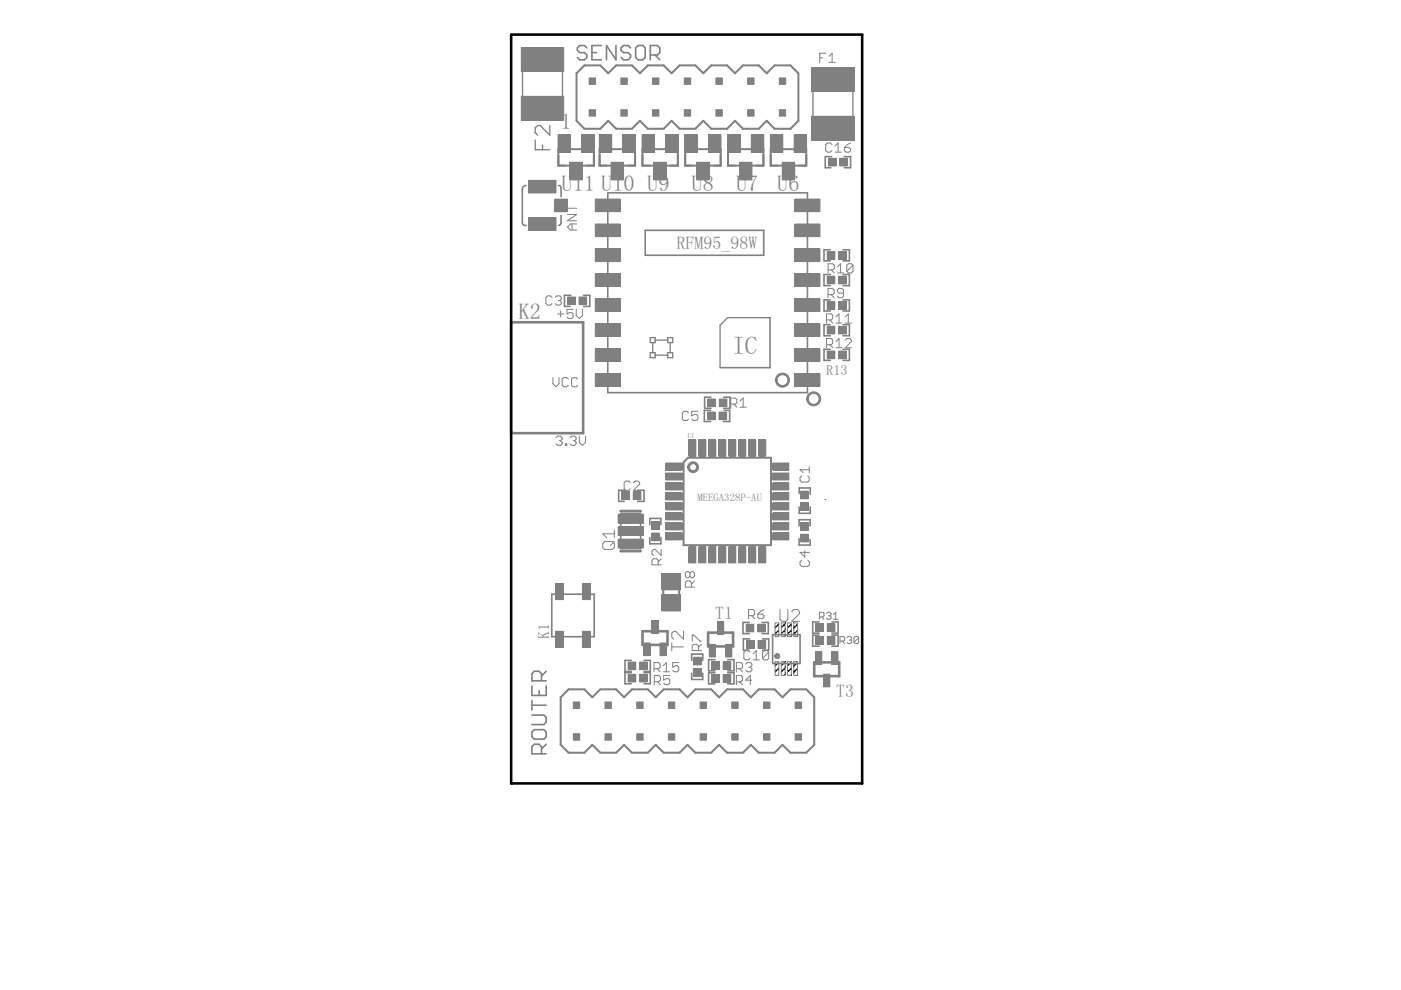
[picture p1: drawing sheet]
<svg xmlns="http://www.w3.org/2000/svg" width="297mm" height="210mm" viewBox="0 0 297 210" stroke-linecap="round" stroke-linejoin="round" font-family="sans-serif">
<defs><g id="words">
<text font-size="5.3" fill="#808080" x="155.3" y="75.1">IC</text>
<g font-size="4.7" fill="#808080">
<text x="118.9" y="27.3">1</text>
<text x="119.1" y="40.4">U11 U10 U9</text>
<text x="146.6" y="40.4">U8</text>
<text x="156.1" y="40.4">U7</text>
<text x="164.8" y="40.4">U6</text>
<text x="110" y="67.6">K2</text>
</g>
<g font-size="3.8" fill="#808080">
<text x="143.5" y="52.8">RFM95_98W</text>
<text x="151.6" y="131.1">T1</text>
<text x="177.3" y="147.7">T3</text>
</g>
<text font-size="3.3" fill="#808080" x="116.4" y="135.5" transform="rotate(-90 116.4 135.5)">K1</text>
<text font-size="3" fill="#808080" x="175.2" y="79.4">R13</text>
<text font-size="2.3" fill="#808080" x="147.9" y="106.3">MEEGA328P-AU</text>
<text font-size="1.5" fill="#808080" x="145.8" y="92.9">U1</text>
</g></defs>
<g fill="#808080" stroke="#808080" stroke-width=".21">
<path d="M169.8 104.1h1.6v1.6h-1.6z"/>
<path d="M169.8 106.6h1.6v1.6h-1.6z"/>
<path d="M120.4 63h1.6v1.6h-1.6z"/>
<path d="M122.8 63h1.6v1.6h-1.6z"/>
<path d="M117.6 42.2h2.7v2.7h-2.7z"/>
<path d="M112.1 46.2h5.8v2.7h-5.8z"/>
<path d="M112.1 38.2h5.8v2.7h-5.8z"/>
<path d="M131.1 109h5.3v1.9h-5.3z"/>
<path d="M131.1 111.7h5.3v1.8h-5.3z"/>
<path d="M131.1 114.3h5.3v1.9h-5.3z"/>
<path d="M150.1 84.6h1.6v1.6h-1.6z"/>
<path d="M152.5 84.6h1.6v1.6h-1.6z"/>
<path d="M141.2 98.2h3.3v1.5h-3.3z"/>
<path d="M141.2 100.3h3.3v1.5h-3.3z"/>
<path d="M141.2 102.4h3.3v1.5h-3.3z"/>
<path d="M141.2 104.5h3.3v1.5h-3.3z"/>
<path d="M141.2 106.6h3.3v1.5h-3.3z"/>
<path d="M141.2 108.8h3.3v1.4h-3.3z"/>
<path d="M141.2 110.9h3.3v1.5h-3.3z"/>
<path d="M141.2 113h3.3v1.5h-3.3z"/>
<path d="M146 116h1.5v3.3h-1.5z"/>
<path d="M148.2 116h1.4v3.3h-1.4z"/>
<path d="M150.3 116h1.5v3.3h-1.5z"/>
<path d="M152.4 116h1.5v3.3h-1.5z"/>
<path d="M154.5 116h1.5v3.3h-1.5z"/>
<path d="M156.6 116h1.5v3.3h-1.5z"/>
<path d="M158.7 116h1.5v3.3h-1.5z"/>
<path d="M160.9 116h1.4v3.3h-1.4z"/>
<path d="M163.9 113h3.3v1.5h-3.3z"/>
<path d="M163.9 110.9h3.3v1.5h-3.3z"/>
<path d="M163.9 108.8h3.3v1.4h-3.3z"/>
<path d="M163.9 106.6h3.3v1.5h-3.3z"/>
<path d="M163.9 104.5h3.3v1.5h-3.3z"/>
<path d="M163.9 102.4h3.3v1.5h-3.3z"/>
<path d="M163.9 100.3h3.3v1.5h-3.3z"/>
<path d="M163.9 98.2h3.3v1.5h-3.3z"/>
<path d="M160.9 93.3h1.4v3.3h-1.4z"/>
<path d="M158.7 93.3h1.5v3.3h-1.5z"/>
<path d="M156.6 93.3h1.5v3.3h-1.5z"/>
<path d="M154.5 93.3h1.5v3.3h-1.5z"/>
<path d="M152.4 93.3h1.5v3.3h-1.5z"/>
<path d="M150.3 93.3h1.5v3.3h-1.5z"/>
<path d="M148.2 93.3h1.4v3.3h-1.4z"/>
<path d="M146 93.3h1.5v3.3h-1.5z"/>
<path d="M126.2 79.3h5.3v2.6h-5.3z"/>
<path d="M126.2 74h5.3v2.6h-5.3z"/>
<path d="M126.2 63.4h5.3v2.6h-5.3z"/>
<path d="M126.2 68.7h5.3v2.6h-5.3z"/>
<path d="M126.2 52.8h5.3v2.7h-5.3z"/>
<path d="M126.2 58.1h5.3v2.6h-5.3z"/>
<path d="M126.2 42.2h5.3v2.7h-5.3z"/>
<path d="M126.2 47.5h5.3v2.7h-5.3z"/>
<path d="M168.6 79.3h5.2v2.6h-5.2z"/>
<path d="M168.6 68.7h5.2v2.6h-5.2z"/>
<path d="M168.6 74h5.2v2.6h-5.2z"/>
<path d="M168.6 58.1h5.2v2.6h-5.2z"/>
<path d="M168.6 63.4h5.2v2.6h-5.2z"/>
<path d="M168.6 47.5h5.2v2.7h-5.2z"/>
<path d="M168.6 52.8h5.2v2.7h-5.2z"/>
<path d="M168.6 42.2h5.2v2.7h-5.2z"/>
<path d="M131.8 104.3h1.7v1.6h-1.7z"/>
<path d="M134.3 104.3h1.6v1.6h-1.6z"/>
<path d="M169.8 113.3h1.6v1.6h-1.6z"/>
<path d="M169.8 110.8h1.6v1.7h-1.6z"/>
<path d="M138.2 110.6h1.6v1.6h-1.6z"/>
<path d="M138.2 113h1.6v1.6h-1.6z"/>
<path d="M152.4 87.4h1.7v1.6h-1.7z"/>
<path d="M150 87.4h1.6v1.6h-1.6z"/>
<path d="M135.6 143h1.6v1.6h-1.6z"/>
<path d="M133.2 143h1.6v1.6h-1.6z"/>
<path d="M133.2 140.4h1.6v1.6h-1.6z"/>
<path d="M135.6 140.4h1.6v1.6h-1.6z"/>
<path d="M174.6 143h1.3v2.6h-1.3z"/>
<path d="M176.3 138.2h1.4v2.7h-1.4z"/>
<path d="M172.9 138.2h1.3v2.7h-1.3z"/>
<path d="M173 135h1.6v1.6h-1.6z"/>
<path d="M175.4 135h1.6v1.6h-1.6z"/>
<path d="M173 132.2h1.6v1.7h-1.6z"/>
<path d="M175.4 132.2h1.6v1.7h-1.6z"/>
<path d="M164.3 132.1h.8v2.9h-.8z"/>
<path d="M165.7 132.1h.8v2.9h-.8z"/>
<path d="M167 132.1h.8v2.9h-.8z"/>
<path d="M168.3 132.1h.8v2.9h-.8z"/>
<path d="M164.3 140.3h.8v2.9h-.8z"/>
<path d="M165.7 140.3h.8v2.9h-.8z"/>
<path d="M167 140.3h.8v2.9h-.8z"/>
<path d="M168.3 140.3h.8v2.9h-.8z"/>
<path d="M158.3 135.8h1.6v1.7h-1.6z"/>
<path d="M160.7 135.8h1.6v1.7h-1.6z"/>
<path d="M152.1 131.9h1.3v2.6h-1.3z"/>
<path d="M150.4 136.6h1.3v2.7h-1.3z"/>
<path d="M153.8 136.6h1.4v2.7h-1.4z"/>
<path d="M153.3 140.3h1.6v1.6h-1.6z"/>
<path d="M150.9 140.3h1.6v1.6h-1.6z"/>
<path d="M153.3 143h1.6v1.6h-1.6z"/>
<path d="M150.9 143h1.6v1.6h-1.6z"/>
<path d="M160.6 132.4h1.6v1.6h-1.6z"/>
<path d="M158.2 132.4h1.6v1.6h-1.6z"/>
<path d="M138.2 131.6h1.3v2.6h-1.3z"/>
<path d="M136.5 136.3h1.3v2.7h-1.3z"/>
<path d="M139.9 136.3h1.3v2.7h-1.3z"/>
<path d="M147 141.8h1.6v1.6h-1.6z"/>
<path d="M147 139.4h1.6v1.6h-1.6z"/>
<path d="M140.3 126.1h4v3.4h-4z"/>
<path d="M140.3 121.6h4v3.5h-4z"/>
<path d="M175.6 33.6h1.6v1.6h-1.6z"/>
<path d="M178.1 33.6h1.6v1.6h-1.6z"/>
<path d="M172.1 24.7h9v5h-9z"/>
<path d="M172.1 14.3h9v5.1h-9z"/>
<path d="M110.5 20.4h9v5.1h-9z"/>
<path d="M110.5 10.1h9v5h-9z"/>
<path d="M177.8 58.6h1.6v1.6h-1.6z"/>
<path d="M175.4 58.6h1.6v1.6h-1.6z"/>
<path d="M177.8 53.3h1.6v1.6h-1.6z"/>
<path d="M175.4 53.3h1.6v1.6h-1.6z"/>
<path d="M177.8 63.9h1.6v1.7h-1.6z"/>
<path d="M175.4 63.9h1.6v1.7h-1.6z"/>
<path d="M177.8 69.2h1.6v1.6h-1.6z"/>
<path d="M175.4 69.2h1.6v1.6h-1.6z"/>
<path d="M177.8 74.4h1.6v1.7h-1.6z"/>
<path d="M175.4 74.4h1.6v1.7h-1.6z"/>
<path d="M165.9 34.4h2.6v3.7h-2.6z"/>
<path d="M163.3 28.6h2.7v3.7h-2.7z"/>
<path d="M168.4 28.6h2.6v3.7h-2.6z"/>
<path d="M156.8 34.4h2.6v3.7h-2.6z"/>
<path d="M154.3 28.6h2.6v3.7h-2.6z"/>
<path d="M159.3 28.6h2.6v3.7h-2.6z"/>
<path d="M147.7 34.4h2.6v3.7h-2.6z"/>
<path d="M145.2 28.6h2.6v3.7h-2.6z"/>
<path d="M150.2 28.6h2.7v3.7h-2.7z"/>
<path d="M138.6 34.4h2.7v3.7h-2.7z"/>
<path d="M136.1 28.6h2.7v3.7h-2.7z"/>
<path d="M141.2 28.6h2.6v3.7h-2.6z"/>
<path d="M129.6 34.4h2.6v3.7h-2.6z"/>
<path d="M127.1 28.6h2.6v3.7h-2.6z"/>
<path d="M132.1 28.6h2.6v3.7h-2.6z"/>
<path d="M120.8 34.4h2.7v3.7h-2.7z"/>
<path d="M118.3 28.6h2.6v3.7h-2.6z"/>
<path d="M123.4 28.6h2.6v3.7h-2.6z"/>
<path d="M117.8 133.9h1.7v3.3h-1.7z"/>
<path d="M117.8 123.8h1.7v3.3h-1.7z"/>
<path d="M123.5 133.9h1.7v3.3h-1.7z"/>
<path d="M123.5 123.8h1.7v3.3h-1.7z"/>
<path d="M142.2 98.3h2.6v1.2h-2.6z"/>
<path d="M142.2 100.4h2.6v1.2h-2.6z"/>
<path d="M142.2 102.5h2.6v1.3h-2.6z"/>
<path d="M142.2 104.6h2.6v1.3h-2.6z"/>
<path d="M142.2 106.8h2.6v1.2h-2.6z"/>
<path d="M142.2 108.9h2.6v1.2h-2.6z"/>
<path d="M142.2 111h2.6v1.2h-2.6z"/>
<path d="M142.2 113.1h2.6v1.2h-2.6z"/>
<path d="M146.2 115.7h1.2v2.6h-1.2z"/>
<path d="M148.3 115.7h1.2v2.6h-1.2z"/>
<path d="M150.4 115.7h1.2v2.6h-1.2z"/>
<path d="M152.5 115.7h1.3v2.6h-1.3z"/>
<path d="M154.6 115.7h1.3v2.6h-1.3z"/>
<path d="M156.8 115.7h1.2v2.6h-1.2z"/>
<path d="M158.9 115.7h1.2v2.6h-1.2z"/>
<path d="M161 115.7h1.2v2.6h-1.2z"/>
<path d="M163.6 113.1h2.6v1.2h-2.6z"/>
<path d="M163.6 111h2.6v1.2h-2.6z"/>
<path d="M163.6 108.9h2.6v1.2h-2.6z"/>
<path d="M163.6 106.8h2.6v1.2h-2.6z"/>
<path d="M163.6 104.6h2.6v1.3h-2.6z"/>
<path d="M163.6 102.5h2.6v1.3h-2.6z"/>
<path d="M163.6 100.4h2.6v1.2h-2.6z"/>
<path d="M163.6 98.3h2.6v1.2h-2.6z"/>
<path d="M161 94.3h1.2v2.6h-1.2z"/>
<path d="M158.9 94.3h1.2v2.6h-1.2z"/>
<path d="M156.8 94.3h1.2v2.6h-1.2z"/>
<path d="M154.6 94.3h1.3v2.6h-1.3z"/>
<path d="M152.5 94.3h1.3v2.6h-1.3z"/>
<path d="M150.4 94.3h1.2v2.6h-1.2z"/>
<path d="M148.3 94.3h1.2v2.6h-1.2z"/>
<path d="M146.2 94.3h1.2v2.6h-1.2z"/>
<path d="M128.3 155.6h1.3v1.3h-1.3z"/>
<path d="M121.6 155.6h1.3v1.3h-1.3z"/>
<path d="M135 155.6h1.4v1.3h-1.4z"/>
<path d="M148.4 155.6h1.4v1.3h-1.4z"/>
<path d="M141.7 155.6h1.4v1.3h-1.4z"/>
<path d="M155.2 155.6h1.3v1.3h-1.3z"/>
<path d="M121.6 148.8h1.3v1.4h-1.3z"/>
<path d="M128.3 148.8h1.3v1.4h-1.3z"/>
<path d="M135 148.8h1.4v1.4h-1.4z"/>
<path d="M141.7 148.8h1.4v1.4h-1.4z"/>
<path d="M148.4 148.8h1.4v1.4h-1.4z"/>
<path d="M155.2 148.8h1.3v1.4h-1.3z"/>
<path d="M168.6 155.6h1.3v1.3h-1.3z"/>
<path d="M161.9 155.6h1.3v1.3h-1.3z"/>
<path d="M161.9 148.8h1.3v1.4h-1.3z"/>
<path d="M168.6 148.8h1.3v1.4h-1.3z"/>
<path d="M174.9 143.6h.8v1.5h-.8z"/>
<path d="M176.6 138.7h.8v1.5h-.8z"/>
<path d="M173.2 138.7h.8v1.5h-.8z"/>
<path d="M152.4 132.4h.8v1.5h-.8z"/>
<path d="M150.6 137.3h.8v1.4h-.8z"/>
<path d="M154.1 137.3h.8v1.4h-.8z"/>
<path d="M138.5 132.1h.8v1.5h-.8z"/>
<path d="M136.8 137h.8v1.5h-.8z"/>
<path d="M140.2 137h.8v1.5h-.8z"/>
<path d="M140.5 122.8h3.6v1.7h-3.6z"/>
<path d="M140.5 126.7h3.6v1.7h-3.6z"/>
<path d="M131.6 23.3h1.4v1.3h-1.4z"/>
<path d="M124.9 23.3h1.4v1.3h-1.4z"/>
<path d="M138.3 23.3h1.4v1.3h-1.4z"/>
<path d="M151.8 23.3h1.3v1.3h-1.3z"/>
<path d="M145.1 23.3h1.3v1.3h-1.3z"/>
<path d="M158.5 23.3h1.4v1.3h-1.4z"/>
<path d="M124.9 16.5h1.4v1.4h-1.4z"/>
<path d="M131.6 16.5h1.4v1.4h-1.4z"/>
<path d="M138.3 16.5h1.4v1.4h-1.4z"/>
<path d="M145.1 16.5h1.3v1.4h-1.3z"/>
<path d="M151.8 16.5h1.3v1.4h-1.3z"/>
<path d="M158.5 16.5h1.4v1.4h-1.4z"/>
<path d="M165.2 16.5h1.4v1.4h-1.4z"/>
<path d="M165.2 23.3h1.4v1.3h-1.4z"/>
<path d="M172.2 25.8h8.8v2.5h-8.8z"/>
<path d="M172.2 15.7h8.8v2.5h-8.8z"/>
<path d="M110.7 21.6h8.7v2.5h-8.7z"/>
<path d="M110.7 11.4h8.7v2.5h-8.7z"/>
<path d="M166.6 35.2h1.2v1.6h-1.2z"/>
<path d="M164.1 29.9h1.2v1.6h-1.2z"/>
<path d="M169.1 29.9h1.2v1.6h-1.2z"/>
<path d="M157.5 35.2h1.2v1.6h-1.2z"/>
<path d="M155 29.9h1.2v1.6h-1.2z"/>
<path d="M160 29.9h1.2v1.6h-1.2z"/>
<path d="M148.4 35.2h1.2v1.6h-1.2z"/>
<path d="M145.9 29.9h1.3v1.6h-1.3z"/>
<path d="M150.9 29.9h1.2v1.6h-1.2z"/>
<path d="M139.3 35.2h1.3v1.6h-1.3z"/>
<path d="M136.9 29.9h1.2v1.6h-1.2z"/>
<path d="M141.8 29.9h1.3v1.6h-1.3z"/>
<path d="M130.3 35.2h1.2v1.6h-1.2z"/>
<path d="M127.8 29.9h1.2v1.6h-1.2z"/>
<path d="M132.8 29.9h1.2v1.6h-1.2z"/>
<path d="M121.5 35.2h1.3v1.6h-1.3z"/>
<path d="M119.1 29.9h1.2v1.6h-1.2z"/>
<path d="M124 29.9h1.2v1.6h-1.2z"/>
</g>
<g fill="none" stroke="#808080" stroke-width=".34">
<path d="M124.4 10.2l-.5-.5h-1l-.5 .5v.5l.5 .5h1l.5 .5v.5l-.5 .5h-1l-.5-.5M125.5 11.2h1M127.5 9.7h-2v3h2M130.6 9.7v3l-2-3v3M133.7 10.2l-.5-.5h-1l-.5 .5v.5l.5 .5h1l.5 .5v.5l-.5 .5h-1l-.5-.5M134.8 10.2l.5-.5h1l.5 .5v2l-.5 .5h-1l-.5-.5zM137.9 11.7h1.5l.5-.5v-1l-.5-.5h-1.5v3M138.9 11.7l1 1M111.5 39.3l-.5 .3-.3 .5v7.2l.3 .4 .5 .1M118.4 39.3l.3 .1 .2 .3 .1 2M176.3 33.2h-1.3v2.4h1.1M179 33.2h1.3v2.4h-1.3"/>
<path d="M119 45.7l-.1 1.7-.5 .4M128.9 40.9h42.3v42.3h-42.3zM136.8 48.8h25.1v5.3h-25.1zM176 58.2h-1.3v2.4h1.3M176 53h-1.3v2.3h1.3M178.7 58.2h1.4v2.4h-1.4M178.7 53h1.4v2.3h-1.4M121 62.6h-1.3v2.4h1.2M123.7 62.6h1.4v2.4h-1.4M163.3 67.4v10.6h-10.6M176 63.6h-1.3v2.3h1.3M176 68.8h-1.3v2.4h1.3"/>
<path d="M176 74.1h-1.3v2.3h1.3M178.7 63.6h1.4v2.3h-1.4M178.7 68.8h1.4v2.4h-1.4M178.7 74.1h1.4v2.3h-1.4M150.7 87h-1.4v2.4h1.4M150.7 84.2h-1.3v2.4h1.3M153.4 84.2h1.4v2.4h-1.4M153.5 87h1.2v2.4h-1.3M131.6 108.9h4.2v7.4h-4.2zM132.5 103.9h-1.3v2.4h1.2M135.2 103.9h1.3v2.4h-1.3M137.8 111.3v-1.4h2.3v1.4"/>
<path d="M137.8 114v1.3h2.3v-1.3M169.4 111.5v-1.3h2.4v1.3M169.4 114.2v1.4h2.4v-1.2M169.4 104.6v-1.1h2.4v1.3M169.4 107.5v1.3h2.4v-1.3M117 126h9v9h-9zM151.6 139.9h-1.4v2.3h1.4M154.3 139.9h1.3v2.3h-1.3M158.9 132h-1.4v2.3h1.4M159 135.5h-1.4v2.3h1.2M161.6 132h1.3v2.3h-1.3M161.6 135.5h1.4v2.3h-1.4"/>
<path d="M163.8 134.6h5.8v6.1h-5.8zM173.7 134.7h-1.4v2.3h1.4M173.7 131.9h-1.4v2.3h1.4M176.4 134.7h1.3v2.3h-1.3M176.4 131.9h1.3v2.3h-1.3M112.8 145.4v2h3v-2M112.8 148.5v2M112.8 155.2l.5-.5h2l.5 .5v1l-.5 .5h-2l-.5-.5zM112.8 151.6h2.5l.5 .5v1l-.5 .5h-2.5M112.8 149.5h3M114.3 146.4v1M114.8 159.8v-1.5l-.5-.5h-1l-.5 .5v1.5h3"/>
<path d="M114.8 144.4v-1.6l-.5-.5h-1l-.5 .5v1.6h3M115.8 157.8l-1 1M115.8 142.3l-1 1M133.9 142.6h-1.4v2.4h1.4M133.9 140h-1.4v2.4h1.4M136.5 142.6h1.4v2.4h-1.4M136.5 140h1.4v2.4h-1.4M146.6 140v-1.3h2.4v1.3M146.6 142.7v1.4h2.4v-1.4M151.6 142.6h-1.4v2.4h1.4M154.3 142.6h1.3v2.4h-1.3"/>
</g>
<path d="M131.6 108.4h4.2M131.6 116.8h4.2" fill="none" stroke="#808080" stroke-width=".59"/>
<g fill="#808080" stroke="#808080" stroke-width=".21">
<path d="M146.2 98.2a1.15 1.15 0 0 1 1.8 .3 1.15 1.15 0 0 1-.8 1.7 1.15 1.15 0 0 1-1.4-1.1h.4a.74 .74 0 0 1 1-.8 .74 .74 0 0 1 .3 1.3 .74 .74 0 0 1-1.3-.3v-.2h-.4z" fill-rule="evenodd"/>
<path d="M171.4 83.5a1.49 1.49 0 0 1 2.4 .3 1.49 1.49 0 0 1-.9 2.2 1.49 1.49 0 0 1-1.9-1.4h.4a1.15 1.15 0 0 1 1.7-1 1.15 1.15 0 0 1 .1 2 1.15 1.15 0 0 1-1.8-.7v-.3h-.4z" fill-rule="evenodd"/>
<path d="M164.8 79.6a1.49 1.49 0 0 1 2.4 .2 1.49 1.49 0 0 1-.9 2.2 1.49 1.49 0 0 1-1.9-1.4h.3a1.16 1.16 0 0 1 1.7-1.1 1.16 1.16 0 0 1 .3 1.9 1.16 1.16 0 0 1-1.9-.5l-.1-.3h-.3z" fill-rule="evenodd"/>
<path d="M164.4 138.7a.54 .54 0 0 1 .9 .2 .54 .54 0 0 1-.4 .7 .54 .54 0 0 1-.7-.5h.4a.21 .21 0 0 1 .3-.2 .21 .21 0 0 1 0 .3 .21 .21 0 0 1-.3 0l-.4-.1z" fill-rule="evenodd"/>
</g>
<path d="M123.9 13.9h3.4l1.6 1.6 1.7-1.6h3.4l1.7 1.6 1.7-1.6h3.3l1.7 1.6 1.7-1.6h3.3l1.7 1.6 1.7-1.6h3.4l1.6 1.6 1.7-1.6h3.4l1.7 1.6 1.6-1.6h3.4l1.7 1.6v10.1l-1.7 1.7h-3.4l-1.6-1.7-1.7 1.7h-3.4l-1.7-1.7-1.6 1.7h-3.4l-1.7-1.7-1.7 1.7h-3.3l-1.7-1.7-1.7 1.7h-3.3l-1.7-1.7-1.7 1.7h-3.4l-1.7-1.7-1.6 1.7h-3.4l-1.7-1.7v-10.1zM118.4 31.6h7.5v3.5h-7.5zM127.1 31.6h7.5v3.5h-7.5zM136.2 31.6h7.5v3.5h-7.5zM145.3 31.6h7.5v3.5h-7.5zM154.3 31.6h7.6v3.5h-7.6zM163.4 31.6h7.5v3.5h-7.5zM144.9 98l1-1h17.6v18.6h-18.6zM140.6 124.5v2.2M144 124.5v2.2M120.5 146.2h3.4l1.7 1.6 1.7-1.6h3.3l1.7 1.6 1.7-1.6h3.4l1.6 1.6 1.7-1.6h3.4l1.7 1.6 1.6-1.6h3.4l1.7 1.6 1.7-1.6h3.3l1.7 1.6 1.7-1.6h3.3l1.7 1.6 1.7-1.6h3.3l1.7 1.6v10.1l-1.7 1.7h-3.3l-1.7-1.7-1.7 1.7h-3.3l-1.7-1.7-1.7 1.7h-3.3l-1.7-1.7-1.7 1.7h-3.4l-1.6-1.7-1.7 1.7h-3.4l-1.7-1.7-1.6 1.7h-3.4l-1.7-1.7-1.7 1.7h-3.3l-1.7-1.7-1.7 1.7h-3.4l-1.6-1.7v-10.1z" fill="none" stroke="#808080" stroke-width=".42"/>
<g fill="none" stroke="#808080" stroke-width=".28">
<path d="M110.8 13.9v7.8M119.3 13.9v7.7M172.4 18.1v7.8M180.8 18.1v7.7M113.5 29.7v2h3.1M115 30.7v1M116.6 26.6v2.1l-2.1-2.1h-.5l-.5 .5v1.1l.5 .5M137.9 74.8h1v1h-1zM137.9 71.6h1v1h-1zM138.4 72.6v2.2M138.9 75.3h2.7M138.9 72.1h2.7"/>
<path d="M141.6 71.6h1v1h-1zM141.6 74.8h1v1h-1zM142.1 72.6v2.2M163.3 67.4h-9l-1.6 1.5v9.1"/>
</g>
<path d="M108.4 68.3h15.2v23.5h-15.2zM136.2 133.8h5.3v2.9h-5.3zM150.1 134.1h5.3v3h-5.3zM172.6 140.4h5.3v3h-5.3z" fill="none" stroke="#808080" stroke-width=".55"/>
<g fill="none" stroke="#808080" stroke-width=".21">
<path d="M173.8 12.3h.7M175.1 11.3h-1.3v1.9M175.8 11.9l.6-.6v1.9M175.8 13.2h1.3M176.4 30.6l-.4-.3h-.6l-.3 .3v1.3l.3 .4h.6l.4-.4M177.1 32.3h1.3M177.1 31l.6-.7v2M179 31.3h1l.3 .3v.3l-.3 .4h-.6l-.4-.4zM180.3 30.3l-.6 .3-.7 .7M120.3 45.5h2l-2 1.3h2M120.3 44.2h2M120.3 43.5v1.3"/>
<path d="M121.3 47.5v1.3M122.3 47.5h-1.4l-.6 .6 .6 .7h1.4M175.6 57.2h1l.3-.3v-.7l-.3-.3h-1v2M176.2 57.2l.7 .7M177.6 56.6l.6-.7v2M177.6 57.9h1.3M180.8 56.2l-.3-.3h-.6l-.4 .3v1.4M180.8 56.2v1.4l-.3 .3h-.6l-.4-.3M180.8 56.2l-1.3 1.4M117.1 63.1l-.4-.4h-.6l-.4 .4v1.3l.4 .3h.6l.4-.3M117.7 63.1l.3-.4h.7l.3 .4v.3l-.3 .3M118.2 66.6h1.3"/>
<path d="M118.4 63.7h.3M118.7 63.7l.3 .4v.3l-.3 .3h-.7l-.3-.3M118.9 65.9v1.3M121.5 65.6h-1.3v1l.7-.3h.3l.3 .3v.6l-.3 .3h-.7l-.3-.3M122.2 65.6v1.3l.6 .6 .7-.6v-1.3M175.2 67.8h1l.4-.3v-.6l-.4-.4h-1v2M175.2 73.1h1l.4-.4v-.6l-.4-.3h-1v1.9M175.6 62.5h.9l.3-.4v-.6l-.3-.3h-.9v1.9M175.9 67.8l.7 .7M175.9 73.1l.7 .6M176.2 62.5l.6 .6M177.2 67.2l.7-.7v2"/>
<path d="M177.2 72.4l.7-.6v1.9M177.2 68.5h1.3M177.2 73.7h1.3M178.8 62.1h-.9l-.4-.3v-.3l.4-.3h.6l.3 .3v1.3l-.3 .3h-.6l-.4-.3M179.2 68.5h1.3M179.2 67.2l.7-.7v2M179.2 72.1l.3-.3h.7l.3 .3v.3l-1.3 1.3h1.3M117.2 80.1v1.2l.7 .7 .6-.7v-1.2M117.9 92.8l.3-.3h.7l.3 .3v.3l-.3 .4M118.5 93.5h.4M118.9 93.5l.3 .3v.3l-.3 .3h-.7l-.3-.3M119.9 94.1h.3v.3h-.3z"/>
<path d="M120.5 80.4l-.3-.3h-.7l-.3 .3v1.3l.3 .3h.7l.3-.3M120.9 92.8l.3-.3h.6l.4 .3v.3l-.4 .4M121.5 93.5h.3M121.8 93.5l.4 .3v.3l-.4 .3h-.6l-.3-.3M122.5 80.4l-.3-.3h-.7l-.3 .3v1.3l.3 .3h.7l.3-.3M122.8 92.5v1.3l.7 .6 .6-.6v-1.3M146 87.5l-.4-.3h-.6l-.3 .3v1.3l.3 .4h.6l.4-.4M148 87.2h-1.3v1l.6-.3h.3l.4 .3v.6l-.4 .4h-.6l-.3-.4M154.9 85.7h1l.3-.3v-.7l-.3-.3h-1v1.9M155.6 85.7l.6 .6M156.9 85l.7-.6v1.9M156.9 86.3h1.3"/>
<path d="M171.6 98.9v1.3M171.6 99.6h-2l.7 .6M128.2 114.8h1.7l.4 .4v.9l-.4 .4h-1.7l-.4-.4v-.9zM130.3 112.3v1.7M130.3 114.8l-.9 .9M130.3 113.2h-2.5l.8 .8M133.6 102.3l-.3-.3h-.6l-.4 .3v1.3l.4 .4h.6l.3-.4M134.3 102.3l.3-.3h.7l.3 .3v.4l-1.3 1.3h1.3M139.6 119.8v-1l-.4-.3h-.6l-.4 .3v1h2M140.2 116.5v1.3l-1.3-1.3h-.3l-.4 .3v.7l.4 .3M140.2 118.5l-.6 .6M170 100.9l-.4 .3v.7l.4 .3h1.3l.3-.3v-.7l-.3-.3"/>
<path d="M170 118.8l-.4 .3v.7l.4 .3h1.3l.3-.3v-.7l-.3-.3M170.6 116.8v1.3l-1-1h2M142.4 137.2h2.5M142.4 136.3v1.7M144.9 133.9v1.6l-1.6-1.6h-.5l-.4 .4v.8l.4 .4M146.3 121.5l-.4-.3h-.3l-.3 .3v.7l.3 .3h.3l.4-.3M146.3 121.5l.3-.3h.3l.4 .3v.7l-.4 .3h-.3l-.3-.3M146.3 121.5v.7M146.6 124.5v-1l-.3-.3h-.7l-.3 .3v1h2M146.8 135.9v-1.3h.3l1.3 1.3h.3M147.3 123.2l-.7 .6M148.1 137.9v-1l-.3-.3h-.7l-.3 .3v1h1.9"/>
<path d="M148.7 136.6l-.6 .7M158.7 130.5h1l.3-.3v-.6l-.3-.4h-1v2M159 138.3l-.3-.3h-.6l-.4 .3v1.3l.4 .3h.6l.3-.3M159.4 130.5l.6 .7M159.7 139.9h1.3M159.7 138.6l.6-.6v1.9M160.7 130.2h.9l.4 .3v.4l-.4 .3h-.6l-.3-.3zM162 129.2l-.7 .4-.6 .6M163 138.3l-.4-.3h-.6l-.3 .3v1.3M163 138.3v1.3l-.4 .3h-.6l-.3-.3M163 138.3l-1.3 1.3M165.4 129.2v2.1l.4 .4h.8l.4-.4v-2.1"/>
<path d="M167.9 129.7l.4-.5h.8l.4 .5v.4l-1.6 1.6h1.6M173.7 130.8h.8l.2-.2v-.5l-.2-.3h-.8v1.5M174.2 130.8l.5 .5M175.2 130.1l.3-.3h.5l.2 .3v.2l-.2 .3M175.7 130.6h.3M176 130.6l.2 .2v.3l-.2 .2h-.5l-.3-.2M176.7 131.3h1M176.7 130.3l.5-.5v1.5M178.1 135.9h.7l.3-.2v-.5l-.3-.2h-.7v1.4M178.6 135.9l.5 .5M179.6 135.2l.2-.2h.5l.3 .2v.2l-.3 .3M180.1 135.7h.2"/>
<path d="M180.3 135.7l.3 .2v.3l-.3 .2h-.5l-.2-.2M182.1 135.2l-.3-.2h-.5l-.2 .2v1M182.1 135.2v1l-.3 .2h-.5l-.2-.2M182.1 135.2l-1 1M138.7 141.8h.9l.4-.3v-.7l-.4-.3h-.9v1.9M138.7 144.5h1l.3-.3v-.7l-.3-.3h-1v2M139.3 141.8l.7 .6M139.4 144.5l.6 .7M140.6 141.1l.7-.6v1.9M140.6 142.4h1.3M142 143.2h-1.3v1l.7-.3h.3l.3 .3v.6l-.3 .4h-.7l-.3-.4M143.9 140.5h-1.3v1l.7-.4h.3l.3 .4v.6l-.3 .3h-.7l-.3-.3"/>
<path d="M156.1 144.5h1l.3-.3v-.6l-.3-.4h-1v2M156.1 141.8h1l.3-.3v-.7l-.3-.3h-1v1.9M156.8 141.8l.6 .6M156.8 144.5l.6 .7M158.1 140.8l.3-.3h.7l.3 .3v.3l-.3 .4M158.8 141.5h.3M159.1 141.5l.3 .3v.3l-.3 .3h-.7l-.3-.3M159.4 144.2h-1.3l1-1v2"/>
</g>
<path d="M175.1 105.9l-.2 .1" fill="none" stroke="#808000" stroke-width=".21"/>
<path d="M108.4 7.3h74.4v158.8h-74.4z" fill="none" stroke="#000" stroke-width=".55"/>
<use href="#words"/>
</svg>
